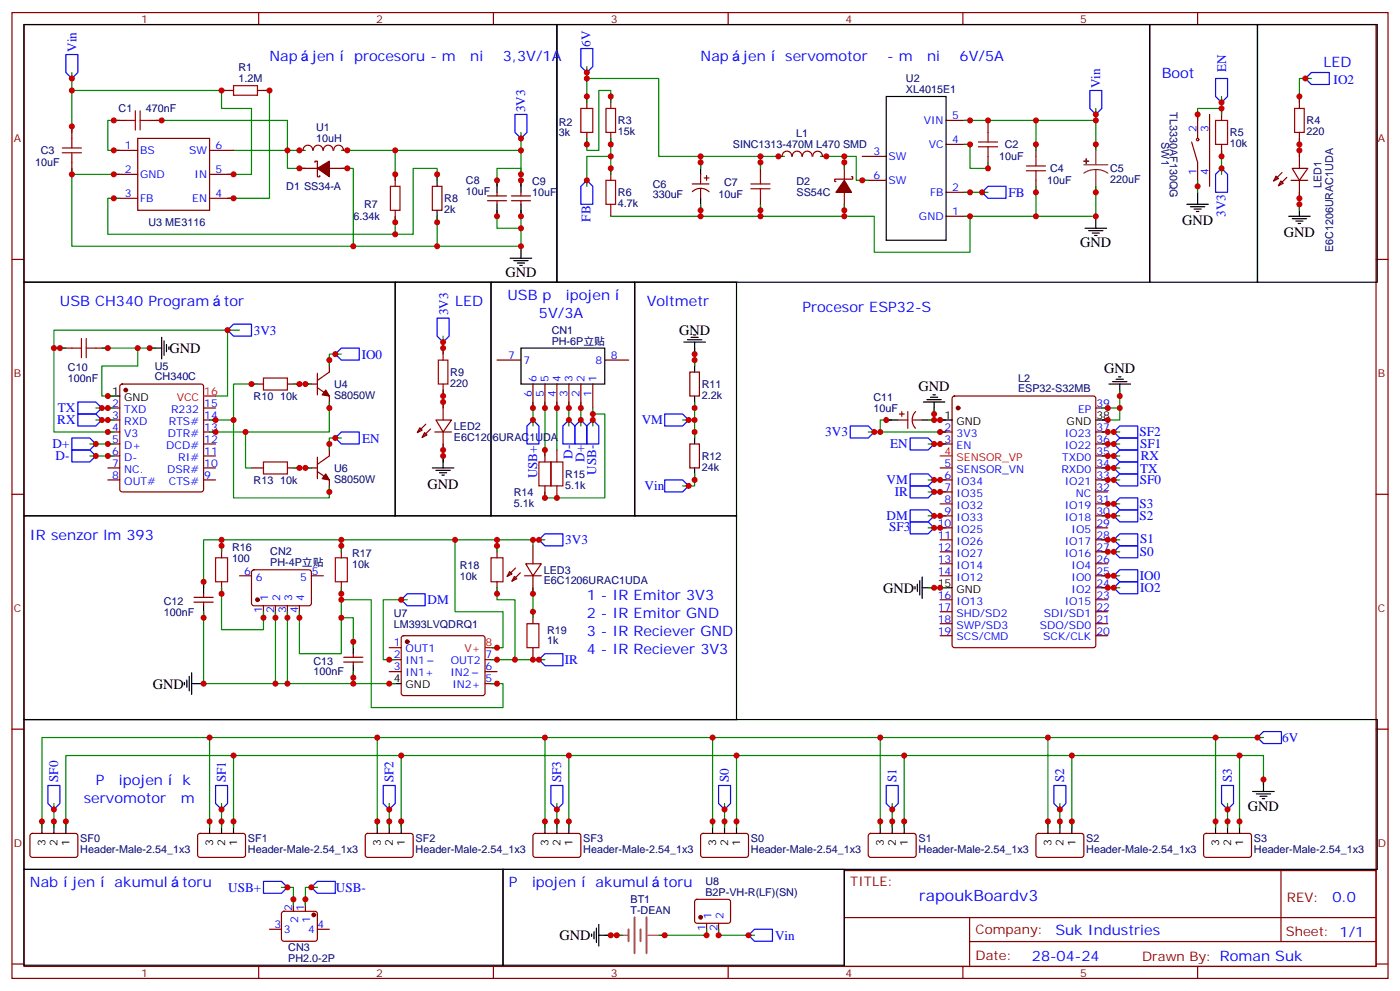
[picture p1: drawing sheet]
<svg xmlns="http://www.w3.org/2000/svg" width="412mm" height="292mm" viewBox="0 0 412 292" stroke-linecap="round" stroke-linejoin="round" font-family="sans-serif">
<defs><g id="words">
<text font-size="4.6" fill="#00f" x="270.8" y="265.3">rapoukBoardv3</text>
<g font-size="4.2" fill="#00f">
<text x="79.4" y="17.8">Nap</text>
<text x="92" y="17.8">jen</text>
<text x="104.3" y="17.8">procesoru - m</text>
<text x="138.5" y="17.8">ni</text>
<text x="148.1" y="17.8">3,3V/1A</text>
<text x="206.4" y="17.8">Nap</text>
<text x="219" y="17.8">jen</text>
<text x="231.3" y="17.8">servomotor</text>
<text x="261.3" y="17.8">- m</text>
<text x="273.1" y="17.8">ni</text>
<text x="282.7" y="17.8">6V/5A</text>
<text x="342.2" y="23.1">Boot</text>
<text x="389.8" y="19.6">LED</text>
<text x="149.5" y="88.3">USB p</text>
<text x="166.7" y="88.3">ipojen</text>
<text x="17.6" y="90.1">USB CH340 Program</text>
<text x="65.9" y="90.1">tor</text>
<text x="134.1" y="90.1">LED</text>
<text x="158.7" y="93.7">5V/3A</text>
<text x="190.5" y="90.1">Voltmetr</text>
<text x="236.4" y="91.9">Procesor ESP32-S</text>
<text x="8.8" y="158.9">IR senzor lm 393</text>
<text x="172.9" y="176.6">1 - IR Emitor 3V3</text>
<text x="172.9" y="181.9">2 - IR Emitor GND</text>
<text x="172.9" y="187.1">3 - IR Reciever GND</text>
<text x="172.9" y="192.4">4 - IR Reciever 3V3</text>
<text x="28.2" y="231.2">P</text>
<text x="35" y="231.2">ipojen</text>
<text x="53.7" y="231.2">k</text>
<text x="24.7" y="236.5">servomotor</text>
<text x="53.2" y="236.5">m</text>
<text x="8.8" y="261.2">Nab</text>
<text x="21.4" y="261.2">jen</text>
<text x="33.8" y="261.2">akumul</text>
<text x="53.7" y="261.2">toru</text>
<text x="149.9" y="261.2">P</text>
<text x="156.7" y="261.2">ipojen</text>
<text x="175.4" y="261.2">akumul</text>
<text x="195.3" y="261.2">toru</text>
<text x="392.5" y="265.6">0.0</text>
<text x="310.9" y="275.1">Suk Industries</text>
<text x="304" y="282.9">28-04-24</text>
</g>
<g font-size="4.2">
<text x="348.2" y="66.2">GND</text>
<text x="378.2" y="69.8">GND</text>
<text x="318.2" y="72.8">GND</text>
<text x="148.9" y="81.7">GND</text>
<text x="200" y="98.6">GND</text>
<text x="49.9" y="103.9">GND</text>
<text x="325.3" y="109.8">GND</text>
<text x="270.6" y="115.2">GND</text>
<text x="125.9" y="143.9">GND</text>
<text x="260.2" y="174.5">GND</text>
<text x="45" y="202.7">GND</text>
<text x="367.6" y="238.7">GND</text>
<text x="164.8" y="276.8">GND</text>
</g>
<g font-size="3.9" fill="#00f">
<text x="22.5" y="15.3" transform="rotate(-90 22.5 15.3)">Vin</text>
<text x="173.9" y="13.8" transform="rotate(-90 173.9 13.8)">6V</text>
<text x="361.2" y="21.2" transform="rotate(-90 361.2 21.2)">EN</text>
<text x="324" y="26" transform="rotate(-90 324 26)">Vin</text>
<text x="392.8" y="24.7">IO2</text>
<text x="154.7" y="33.1" transform="rotate(-90 154.7 33.1)">3V3</text>
<text x="297" y="57.9">FB</text>
<text x="174" y="65.3" transform="rotate(-90 174 65.3)">FB</text>
<text x="361" y="63.8" transform="rotate(-90 361 63.8)">3V3</text>
<text x="132" y="92.8" transform="rotate(-90 132 92.8)">3V3</text>
<text x="74.8" y="98.5">3V3</text>
<text x="106.5" y="105.6">IO0</text>
<text x="16.9" y="124.9">RX</text>
<text x="17.1" y="121.4">TX</text>
<text x="189" y="124.9">VM</text>
<text x="15.5" y="131.9">D+</text>
<text x="106.7" y="130.4">EN</text>
<text x="243.1" y="128.4">3V3</text>
<text x="262.2" y="132">EN</text>
<text x="335.6" y="128.4">SF2</text>
<text x="335.8" y="131.8">SF1</text>
<text x="16.4" y="135.4">D-</text>
<text x="168.7" y="135.1" transform="rotate(-90 168.7 135.1)">D-</text>
<text x="172.2" y="136" transform="rotate(-90 172.2 136)">D+</text>
<text x="336" y="135.5">RX</text>
<text x="158.2" y="140.9" transform="rotate(-90 158.2 140.9)">USB+</text>
<text x="175.6" y="139.8" transform="rotate(-90 175.6 139.8)">USB-</text>
<text x="261.2" y="142.5">VM</text>
<text x="335.8" y="142.5">SF0</text>
<text x="335.8" y="139.1">TX</text>
<text x="189.9" y="144.3">Vin</text>
<text x="263.6" y="146">IR</text>
<text x="335.6" y="149.6">S3</text>
<text x="261.2" y="153">DM</text>
<text x="335.6" y="153.2">S2</text>
<text x="166.5" y="160.2">3V3</text>
<text x="261.9" y="156.4">SF3</text>
<text x="335.8" y="160">S1</text>
<text x="335.8" y="163.7">S0</text>
<text x="335.8" y="170.7">IO0</text>
<text x="125.9" y="177.8">DM</text>
<text x="335.8" y="174.2">IO2</text>
<text x="166.4" y="195.6">IR</text>
<text x="377.7" y="218.4">6V</text>
<text x="17.2" y="230.2" transform="rotate(-90 17.2 230.2)">SF0</text>
<text x="66.6" y="230.4" transform="rotate(-90 66.6 230.4)">SF1</text>
<text x="116" y="230.4" transform="rotate(-90 116 230.4)">SF2</text>
<text x="165.3" y="230.4" transform="rotate(-90 165.3 230.4)">SF3</text>
<text x="214.7" y="230.4" transform="rotate(-90 214.7 230.4)">S0</text>
<text x="264.1" y="230.4" transform="rotate(-90 264.1 230.4)">S1</text>
<text x="313.5" y="230.4" transform="rotate(-90 313.5 230.4)">S2</text>
<text x="362.9" y="230.4" transform="rotate(-90 362.9 230.4)">S3</text>
<text x="67.2" y="262.5">USB+</text>
<text x="98.9" y="262.7">USB-</text>
<text x="228.3" y="276.7">Vin</text>
</g>
<g font-size="3.9" fill="#800">
<text x="250.5" y="260.9">TITLE:</text>
<text x="379.1" y="265.6">REV:</text>
<text x="287.4" y="275.1">Company:</text>
<text x="378.7" y="275.7">Sheet: 1/1</text>
<text x="287.4" y="282.8">Date:</text>
<text x="336.4" y="282.8">Drawn By: Roman Suk</text>
</g>
<g font-size="3.2" fill="#800">
<text x="41.6" y="6.7">1</text>
<text x="110.8" y="6.7">2</text>
<text x="179.9" y="6.7">3</text>
<text x="249.1" y="6.7">4</text>
<text x="318.2" y="6.7">5</text>
<text x="4.1" y="41.8">A</text>
<text x="405.9" y="41.8">A</text>
<text x="4.1" y="110.9">B</text>
<text x="405.9" y="110.9">B</text>
<text x="4.1" y="180.1">C</text>
<text x="405.9" y="180.1">C</text>
<text x="4.1" y="249.2">D</text>
<text x="405.9" y="249.2">D</text>
<text x="41.6" y="287.5">1</text>
<text x="110.8" y="287.5">2</text>
<text x="179.9" y="287.5">3</text>
<text x="249.1" y="287.5">4</text>
<text x="318.2" y="287.5">5</text>
</g>
<g font-size="3.2" fill="#000080">
<text x="70.2" y="21">R1</text>
<text x="70.2" y="24.2">1.2M</text>
<text x="266.9" y="27.3">XL4015E1</text>
<text x="266.9" y="24.2">U2</text>
<text x="34.9" y="33.1">C1</text>
<text x="43" y="33.1">470nF</text>
<text x="344.6" y="33" transform="rotate(90 344.6 33)">TL3330AF130QG</text>
<text x="93.1" y="41.7">10uH</text>
<text x="93.1" y="38.5">U1</text>
<text x="164.6" y="40.1">3k</text>
<text x="164.6" y="37">R2</text>
<text x="182" y="39.8">15k</text>
<text x="182" y="36.6">R3</text>
<text x="234.5" y="40.3">L1</text>
<text x="342.1" y="41.9" transform="rotate(90 342.1 41.9)">SW1</text>
<text x="362.3" y="40.1">R5</text>
<text x="384.9" y="39.8">220</text>
<text x="384.9" y="36.6">R4</text>
<text x="12" y="45.4">C3</text>
<text x="215.9" y="43.6">SINC1313-470M L470 SMD</text>
<text x="294.3" y="47.2">10uF</text>
<text x="296" y="43.6">C2</text>
<text x="362.3" y="43.3">10k</text>
<text x="10.4" y="48.9">10uF</text>
<text x="309.3" y="50.7">C4</text>
<text x="327" y="53.9">220uF</text>
<text x="327" y="50.7">C5</text>
<text x="84.3" y="56">D1 SS34-A</text>
<text x="130.9" y="59.5">R8</text>
<text x="137.2" y="57.4">10uF</text>
<text x="137.2" y="54.2">C8</text>
<text x="156.8" y="57.8">10uF</text>
<text x="156.8" y="54.6">C9</text>
<text x="182" y="57.7">R6</text>
<text x="192.3" y="58.4">330uF</text>
<text x="192.3" y="55.2">C6</text>
<text x="211.7" y="58.4">10uF</text>
<text x="213.3" y="54.9">C7</text>
<text x="234.6" y="57.8">SS54C</text>
<text x="234.6" y="54.6">D2</text>
<text x="308.5" y="54.2">10uF</text>
<text x="389.2" y="55.4" transform="rotate(-90 389.2 55.4)">LED1</text>
<text x="104.1" y="64.8">6.34k</text>
<text x="107.3" y="61.3">R7</text>
<text x="130.9" y="62.7">2k</text>
<text x="182" y="60.9">4.7k</text>
<text x="43.8" y="66.6">U3 ME3116</text>
<text x="392.8" y="74.3" transform="rotate(-90 392.8 74.3)">E6C1206URAC1UDA</text>
<text x="162.5" y="101.4">PH-6P立贴</text>
<text x="162.5" y="98.2">CN1</text>
<text x="20" y="112.5">100nF</text>
<text x="20" y="109.4">C10</text>
<text x="45.6" y="112">CH340C</text>
<text x="45.6" y="108.8">U5</text>
<text x="132.6" y="113.9">220</text>
<text x="132.6" y="110.7">R9</text>
<text x="299.9" y="112.5">L2</text>
<text x="74.7" y="117.7">R10</text>
<text x="82.5" y="117.8">10k</text>
<text x="98.4" y="117.4">S8050W</text>
<text x="98.4" y="114.2">U4</text>
<text x="206.7" y="117.4">2.2k</text>
<text x="206.7" y="114.2">R11</text>
<text x="257.3" y="118.1">C11</text>
<text x="299.9" y="115.4">ESP32-S32MB</text>
<text x="257.3" y="121.2">10uF</text>
<text x="133.7" y="129.7">E6C1206URAC1UDA</text>
<text x="133.7" y="126.6">LED2</text>
<text x="206.7" y="135.4">R12</text>
<text x="74.7" y="142.4">R13</text>
<text x="82.5" y="142.5">10k</text>
<text x="98.4" y="142.1">S8050W</text>
<text x="98.4" y="138.9">U6</text>
<text x="166.5" y="143.9">5.1k</text>
<text x="166.5" y="140.7">R15</text>
<text x="206.7" y="138.6">24k</text>
<text x="151.4" y="149.1">5.1k</text>
<text x="151.4" y="146">R14</text>
<text x="68.3" y="165.4">100</text>
<text x="68.3" y="162.2">R16</text>
<text x="79.6" y="166.7">PH-4P立贴</text>
<text x="79.6" y="163.5">CN2</text>
<text x="103.7" y="167.1">10k</text>
<text x="103.7" y="164">R17</text>
<text x="135.5" y="167.5">R18</text>
<text x="135.5" y="170.6">10k</text>
<text x="160.2" y="172.1">E6C1206URAC1UDA</text>
<text x="160.2" y="168.9">LED3</text>
<text x="48.2" y="178.1">C12</text>
<text x="48.2" y="181.2">100nF</text>
<text x="116" y="184.8">LM393LVQDRQ1</text>
<text x="116" y="181.6">U7</text>
<text x="161.1" y="189.7">1k</text>
<text x="161.1" y="186.5">R19</text>
<text x="92.3" y="195.7">C13</text>
<text x="92.3" y="198.8">100nF</text>
<text x="23.6" y="251">Header-Male-2.54_1x3</text>
<text x="23.6" y="247.8">SF0</text>
<text x="73" y="251">Header-Male-2.54_1x3</text>
<text x="73" y="247.8">SF1</text>
<text x="122.4" y="251">Header-Male-2.54_1x3</text>
<text x="122.4" y="247.8">SF2</text>
<text x="171.8" y="251">Header-Male-2.54_1x3</text>
<text x="171.8" y="247.8">SF3</text>
<text x="221.2" y="251">Header-Male-2.54_1x3</text>
<text x="221.2" y="247.8">S0</text>
<text x="270.6" y="251">Header-Male-2.54_1x3</text>
<text x="270.6" y="247.8">S1</text>
<text x="320" y="251">Header-Male-2.54_1x3</text>
<text x="320" y="247.8">S2</text>
<text x="369.4" y="251">Header-Male-2.54_1x3</text>
<text x="369.4" y="247.8">S3</text>
<text x="207.8" y="263.7">B2P-VH-R(LF)(SN)</text>
<text x="207.8" y="260.5">U8</text>
<text x="185.7" y="269">T-DEAN</text>
<text x="185.7" y="265.8">BT1</text>
<text x="84.9" y="280.1">CN3</text>
<text x="84.9" y="283.3">PH2.0-2P</text>
</g>
<g font-size="3.2" fill="#00f">
<text x="280.5" y="35.1">5</text>
<text x="272.1" y="36.5">VIN</text>
<text x="352.4" y="39" transform="rotate(-90 352.4 39)">2</text>
<text x="356" y="39" transform="rotate(-90 356 39)">3</text>
<text x="36.8" y="43.9">1</text>
<text x="41.3" y="45.3">BS</text>
<text x="55.7" y="45.3">SW</text>
<text x="63.5" y="43.9">6</text>
<text x="257.3" y="45.7">3</text>
<text x="261.8" y="47.1">SW</text>
<text x="273.6" y="43.6">VC</text>
<text x="280.5" y="42.2">4</text>
<text x="36.8" y="51">2</text>
<text x="41.3" y="52.4">GND</text>
<text x="57.3" y="52.4">IN</text>
<text x="63.5" y="51">5</text>
<text x="257.3" y="52.7">6</text>
<text x="352.4" y="51.6" transform="rotate(-90 352.4 51.6)">1</text>
<text x="356" y="51.6" transform="rotate(-90 356 51.6)">4</text>
<text x="36.8" y="58">3</text>
<text x="41.3" y="59.4">FB</text>
<text x="56.6" y="59.4">EN</text>
<text x="63.5" y="58">4</text>
<text x="261.8" y="54.2">SW</text>
<text x="274" y="57.7">FB</text>
<text x="280.5" y="56.3">2</text>
<text x="270.7" y="64.7">GND</text>
<text x="280.5" y="63.3">1</text>
<text x="149.7" y="105.7">7</text>
<text x="154.2" y="107.1">7</text>
<text x="175.4" y="107.1">8</text>
<text x="179.9" y="105.7">8</text>
<text x="158" y="112.4" transform="rotate(-90 158 112.4)">6</text>
<text x="161.6" y="112.4" transform="rotate(-90 161.6 112.4)">5</text>
<text x="165.1" y="112.4" transform="rotate(-90 165.1 112.4)">4</text>
<text x="168.6" y="112.4" transform="rotate(-90 168.6 112.4)">3</text>
<text x="172.2" y="112.4" transform="rotate(-90 172.2 112.4)">2</text>
<text x="175.7" y="112.4" transform="rotate(-90 175.7 112.4)">1</text>
<text x="33.1" y="119.8">2</text>
<text x="60.1" y="119.8">15</text>
<text x="156.6" y="116.8" transform="rotate(-90 156.6 116.8)">6</text>
<text x="160.2" y="116.8" transform="rotate(-90 160.2 116.8)">5</text>
<text x="163.7" y="116.8" transform="rotate(-90 163.7 116.8)">4</text>
<text x="167.2" y="116.8" transform="rotate(-90 167.2 116.8)">3</text>
<text x="170.7" y="116.8" transform="rotate(-90 170.7 116.8)">2</text>
<text x="174.3" y="116.8" transform="rotate(-90 174.3 116.8)">1</text>
<text x="323" y="119.8">39</text>
<text x="33.1" y="123.3">3</text>
<text x="36.6" y="121.5">TXD</text>
<text x="36.6" y="125.1">RXD</text>
<text x="49.7" y="125.1">RTS#</text>
<text x="50.4" y="121.5">R232</text>
<text x="60.1" y="123.3">14</text>
<text x="317.6" y="121.5">EP</text>
<text x="33.1" y="126.8">4</text>
<text x="33.1" y="130.4">5</text>
<text x="36.6" y="128.6">V3</text>
<text x="49.5" y="128.6">DTR#</text>
<text x="60.1" y="130.4">12</text>
<text x="60.1" y="126.8">13</text>
<text x="278.3" y="126.8">2</text>
<text x="278.3" y="130.4">3</text>
<text x="281.8" y="128.6">3V3</text>
<text x="313.6" y="128.6">IO23</text>
<text x="323" y="130.4">36</text>
<text x="323" y="126.8">37</text>
<text x="33.1" y="133.9">6</text>
<text x="33.1" y="137.4">7</text>
<text x="36.6" y="132.1">D+</text>
<text x="36.6" y="135.6">D-</text>
<text x="49" y="132.1">DCD#</text>
<text x="52.5" y="135.6">RI#</text>
<text x="60.1" y="137.4">10</text>
<text x="60.1" y="133.9">11</text>
<text x="278.3" y="137.4">5</text>
<text x="281.8" y="132.1">EN</text>
<text x="312.9" y="135.6">TXD0</text>
<text x="313.6" y="132.1">IO22</text>
<text x="323" y="137.4">34</text>
<text x="323" y="133.9">35</text>
<text x="33.1" y="140.9">8</text>
<text x="36.6" y="139.2">NC.</text>
<text x="36.6" y="142.7">OUT#</text>
<text x="49.3" y="139.2">DSR#</text>
<text x="49.7" y="142.7">CTS#</text>
<text x="60.1" y="140.9">9</text>
<text x="278.3" y="140.9">6</text>
<text x="281.8" y="139.2">SENSOR_VN</text>
<text x="281.8" y="142.7">IO34</text>
<text x="312.6" y="139.2">RXD0</text>
<text x="313.6" y="142.7">IO21</text>
<text x="323" y="140.9">33</text>
<text x="278.3" y="144.5">7</text>
<text x="278.3" y="148">8</text>
<text x="281.8" y="146.2">IO35</text>
<text x="281.8" y="149.8">IO32</text>
<text x="313.6" y="149.8">IO19</text>
<text x="316.9" y="146.2">NC</text>
<text x="323" y="148">31</text>
<text x="323" y="144.5">32</text>
<text x="276.2" y="155">10</text>
<text x="278.3" y="151.5">9</text>
<text x="281.8" y="153.3">IO33</text>
<text x="313.6" y="153.3">IO18</text>
<text x="323" y="155">29</text>
<text x="323" y="151.5">30</text>
<text x="276.2" y="158.6">11</text>
<text x="281.8" y="156.8">IO25</text>
<text x="281.8" y="160.3">IO26</text>
<text x="313.6" y="160.3">IO17</text>
<text x="315.6" y="156.8">IO5</text>
<text x="323" y="158.6">28</text>
<text x="276.2" y="162.1">12</text>
<text x="276.2" y="165.6">13</text>
<text x="281.8" y="163.9">IO27</text>
<text x="281.8" y="167.4">IO14</text>
<text x="313.6" y="163.9">IO16</text>
<text x="315.6" y="167.4">IO4</text>
<text x="323" y="165.6">26</text>
<text x="323" y="162.1">27</text>
<text x="71.9" y="169.2">6</text>
<text x="75.4" y="170.9">6</text>
<text x="88.4" y="170.9">5</text>
<text x="91.9" y="169.2">5</text>
<text x="276.2" y="169.2">14</text>
<text x="281.8" y="170.9">IO12</text>
<text x="315.6" y="170.9">IO0</text>
<text x="323" y="172.7">24</text>
<text x="323" y="169.2">25</text>
<text x="79" y="177" transform="rotate(-90 79 177)">1</text>
<text x="82.5" y="177" transform="rotate(-90 82.5 177)">2</text>
<text x="86.1" y="177" transform="rotate(-90 86.1 177)">3</text>
<text x="89.6" y="177" transform="rotate(-90 89.6 177)">4</text>
<text x="276.2" y="176.2">16</text>
<text x="276.2" y="179.7">17</text>
<text x="281.8" y="178">IO13</text>
<text x="313.6" y="178">IO15</text>
<text x="315.6" y="174.4">IO2</text>
<text x="323" y="179.7">22</text>
<text x="323" y="176.2">23</text>
<text x="77.3" y="180.5" transform="rotate(-90 77.3 180.5)">1</text>
<text x="80.8" y="180.5" transform="rotate(-90 80.8 180.5)">2</text>
<text x="84.3" y="180.5" transform="rotate(-90 84.3 180.5)">3</text>
<text x="87.8" y="180.5" transform="rotate(-90 87.8 180.5)">4</text>
<text x="276.2" y="183.3">18</text>
<text x="281.8" y="181.5">SHD/SD2</text>
<text x="281.8" y="185">SWP/SD3</text>
<text x="306.3" y="185">SDO/SD0</text>
<text x="307.5" y="181.5">SDI/SD1</text>
<text x="323" y="183.3">21</text>
<text x="116" y="190.3">1</text>
<text x="276.2" y="186.8">19</text>
<text x="281.8" y="188.6">SCS/CMD</text>
<text x="307.3" y="188.6">SCK/CLK</text>
<text x="323" y="186.8">20</text>
<text x="116" y="193.9">2</text>
<text x="116" y="197.4">3</text>
<text x="119.5" y="192.1">OUT1</text>
<text x="119.5" y="195.6">IN1</text>
<text x="132.8" y="195.6">OUT2</text>
<text x="143.1" y="197.4">6</text>
<text x="143.1" y="193.9">7</text>
<text x="119.5" y="199.1">IN1+</text>
<text x="132.7" y="199.1">IN2</text>
<text x="133.2" y="202.7">IN2+</text>
<text x="143.1" y="200.9">5</text>
<text x="86.1" y="268.1" transform="rotate(-90 86.1 268.1)">2</text>
<text x="89.6" y="268.1" transform="rotate(-90 89.6 268.1)">1</text>
<text x="80.9" y="273.2">3</text>
<text x="83.6" y="274.6">3</text>
<text x="87.8" y="271.6" transform="rotate(-90 87.8 271.6)">2</text>
<text x="90.8" y="274.6">4</text>
<text x="91.4" y="271.6" transform="rotate(-90 91.4 271.6)">1</text>
<text x="93.5" y="273.2">4</text>
<text x="207.8" y="274" transform="rotate(-90 207.8 274)">1</text>
<text x="209.5" y="270.5" transform="rotate(-90 209.5 270.5)">1</text>
<text x="211.3" y="274" transform="rotate(-90 211.3 274)">2</text>
<text x="213.1" y="270.5" transform="rotate(-90 213.1 270.5)">2</text>
</g>
<g font-size="3.2">
<text x="33.1" y="116.2">1</text>
<text x="36.6" y="118">GND</text>
<text x="278.3" y="123.3">1</text>
<text x="281.8" y="125.1">GND</text>
<text x="314.2" y="125.1">GND</text>
<text x="323" y="123.3">38</text>
<text x="276.2" y="172.7">15</text>
<text x="281.8" y="174.4">GND</text>
<text x="116" y="200.9">4</text>
<text x="119.5" y="202.7">GND</text>
<text x="13.4" y="249.1" transform="rotate(-90 13.4 249.1)">3</text>
<text x="16.9" y="249.1" transform="rotate(-90 16.9 249.1)">2</text>
<text x="20.5" y="249.1" transform="rotate(-90 20.5 249.1)">1</text>
<text x="62.8" y="249.1" transform="rotate(-90 62.8 249.1)">3</text>
<text x="66.3" y="249.1" transform="rotate(-90 66.3 249.1)">2</text>
<text x="69.8" y="249.1" transform="rotate(-90 69.8 249.1)">1</text>
<text x="112.2" y="249.1" transform="rotate(-90 112.2 249.1)">3</text>
<text x="115.7" y="249.1" transform="rotate(-90 115.7 249.1)">2</text>
<text x="119.2" y="249.1" transform="rotate(-90 119.2 249.1)">1</text>
<text x="161.6" y="249.1" transform="rotate(-90 161.6 249.1)">3</text>
<text x="165.1" y="249.1" transform="rotate(-90 165.1 249.1)">2</text>
<text x="168.6" y="249.1" transform="rotate(-90 168.6 249.1)">1</text>
<text x="211" y="249.1" transform="rotate(-90 211 249.1)">3</text>
<text x="214.5" y="249.1" transform="rotate(-90 214.5 249.1)">2</text>
<text x="218" y="249.1" transform="rotate(-90 218 249.1)">1</text>
<text x="260.3" y="249.1" transform="rotate(-90 260.3 249.1)">3</text>
<text x="263.9" y="249.1" transform="rotate(-90 263.9 249.1)">2</text>
<text x="267.4" y="249.1" transform="rotate(-90 267.4 249.1)">1</text>
<text x="309.7" y="249.1" transform="rotate(-90 309.7 249.1)">3</text>
<text x="313.3" y="249.1" transform="rotate(-90 313.3 249.1)">2</text>
<text x="316.8" y="249.1" transform="rotate(-90 316.8 249.1)">1</text>
<text x="359.1" y="249.1" transform="rotate(-90 359.1 249.1)">3</text>
<text x="362.7" y="249.1" transform="rotate(-90 362.7 249.1)">2</text>
<text x="366.2" y="249.1" transform="rotate(-90 366.2 249.1)">1</text>
</g>
<g font-size="3.2" fill="#f00">
<text x="52.1" y="118">VCC</text>
<text x="60.1" y="116.2">16</text>
<text x="278.3" y="133.9">4</text>
<text x="281.8" y="135.6">SENSOR_VP</text>
<text x="143.1" y="190.3">8</text>
<text x="136.8" y="192.1">V+</text>
</g>
</g></defs>
<g fill="none" stroke="#870000" stroke-width=".35">
<path d="M3.5 3.7h405.4v284.3h-405.4zM7.1 7.2h398.2v277.3h-398.2zM76.2 3.7v3.5M145.3 3.7v3.5M214.5 3.7v3.5M283.6 3.7v3.5M352.8 3.7v3.5M21.2 37.2v3.5M33.5 35.5h3.5M44.1 35.5h3.5M65.3 26.6h3.5M75.8 26.6h3.6"/>
<path d="M172.9 28.4v3.5M172.9 39v3.5M179.9 28.4v3.5M179.9 39v3.5M278.7 35.5h7.1M291 35.5v3.5M352.8 33.7v7M356.3 33.7v21.2M359.8 31.9v3.6M382.8 28.4v3.5M382.8 39v3.5M21.2 47.8v3.5"/>
<path d="M33.5 44.3h7.1M33.5 51.3h7.1M33.5 58.4h7.1M40.6 40.7h21.1v21.2h-21.1zM61.7 44.3h7.1M61.7 51.3h7.1M61.7 58.4h7.1M88.2 44.3h1.1M88.2 49.6h5.3M89.3 44.2a1.41 1.41 0 0 1 1.4-1.5 1.41 1.41 0 0 1 1.4 1.6M92.3 44.2a1.41 1.41 0 0 1 1.4-1.5 1.41 1.41 0 0 1 1.4 1.5M92.8 47.8v-.4h.7v4.6h.7v-.3"/>
<path d="M95.3 44.2a1.41 1.41 0 0 1 1.4-1.5 1.41 1.41 0 0 1 1.4 1.5M97 49.6h5.3M98.3 44.2a1.41 1.41 0 0 1 1.4-1.5 1.41 1.41 0 0 1 1.4 1.6M101.2 44.3h1.1M116.4 51.3v3.6M127.4 54.9h2.8v7h-2.8zM143.6 59.1h5.6M143.6 57.7h5.6M146.4 56.6v1.1M146.4 59.1v1M150.6 59.1h5.7M150.6 57.7h5.7"/>
<path d="M153.5 56.6v1.1M153.5 59.1v1M179.9 49.6v3.5M203.9 54.2h4.9M203.9 56.4a3.5 3.5 0 0 1 5 .1M206.4 51.3v2.9M206.4 55.6v2.8M207.4 52.4h1.4M208.1 51.7v1.4M224 47.8v3.5M224 58.4v3.5M229.3 46h1.1"/>
<path d="M230.4 46a1.41 1.41 0 0 1 1.4-1.5 1.41 1.41 0 0 1 1.4 1.5M233.4 46a1.41 1.41 0 0 1 1.4-1.5 1.41 1.41 0 0 1 1.4 1.5M236.4 46a1.41 1.41 0 0 1 1.4-1.5 1.41 1.41 0 0 1 1.4 1.5M239.4 46a1.41 1.41 0 0 1 1.4-1.5 1.41 1.41 0 0 1 1.4 1.5M242.4 46h1M248.7 47.8v5.3M248.7 56.6v5.3M250.8 52h.4v.7h-5.3v.7h.3M254 46h7.1M254 53.1h7.1M278.7 56.6h7.1M278.7 42.5h7.1"/>
<path d="M291 46v3.6M305.2 42.5v3.5M305.2 53.1v3.5M351 41.8l1.8 6v7.1M359.8 42.5v3.5M375.9 51.9l.7 .7-1.4 .7zM377.3 53.3l.7 .7-1.4 .7zM377.6 50.8l-2.4 2.5M379.1 52.2l-2.5 2.5M380.3 53.1h4.9M380.6 49.6h4.6l-2.4 3.5zM382.8 44.3v5.3"/>
<path d="M382.8 53.1v5.3M3.5 76.4h3.6M116.4 61.9v3.5M179.9 60.1v3.6M278.7 63.7h7.1M405.3 76.4h3.6M17.6 102.5h3.6M28.2 102.5h3.5M35.5 113.3l.5-.2h23.3l.5 .2 .2 .5v30.3l-.3 .5-.4 .2h-23.3l-.5-.2-.2-.5v-30.3zM74.1 113.1h3.5M84.7 113.1h3.5M90 113.1h3.5"/>
<path d="M93.5 109.9v6.3M93.5 114.1l3.5 2.5v3.5M97 106v3.5l-3.5 2.5M130.5 102.5v3.5M130.5 113.1v3.5M130.5 118.4v5.2M146.4 106h7.1M157 113.1v7M160.5 113.1v7M164 113.1v7M167.6 113.1v7M171.1 113.1v7"/>
<path d="M174.6 113.1v7M178.2 106h7M203.2 109.5h2.8v7.1h-2.8zM280.7 116.8l.5-.2h40.9l.6 .4 .1 73-.5 .6-41.1 .1-.7-.5v-72.9zM31.7 120.1h3.6M31.7 123.6h3.6M31.7 127.2h3.6M31.7 130.7h3.6M31.7 134.2h3.6M31.7 137.8h3.6M60 120.1h3.5M60 123.6h3.5"/>
<path d="M60 127.2h3.5M60 130.7h3.5M60 134.2h3.5M60 137.8h3.5M74.1 137.8h3.5M84.7 137.8h3.5M90 137.8h3.5M93.5 134.6v6.3M93.5 138.8l3.5 2.5v3.5M97 130.7v3.5l-3.5 2.5M123.6 125.9l.8 .7-1.5 .8zM125.1 127.4l.7 .7-1.4 .7z"/>
<path d="M125.4 124.9l-2.5 2.5M126.8 126.3l-2.4 2.5M128.1 127.2h4.9M128.4 123.6h4.6l-2.5 3.6zM130.5 127.2v5.3M160.5 132.5v3.5M164 132.5v3.5M203.2 130.7h2.8v7.1h-2.8zM264.6 123.6h2.8M264.9 121.9h1.4M265.6 121.2v1.4M267.4 121.2v4.9"/>
<path d="M268.8 123.6h2.8M269.7 121.2a3.5 3.5 0 0 0 0 4.9M276.9 127.2h3.6M276.9 130.7h3.6M276.9 137.8h3.6M322.8 120.1h3.5M322.8 127.2h3.5M322.8 130.7h3.5M322.8 134.2h3.5M322.8 137.8h3.5M3.5 145.5h3.6M31.7 141.3h3.6"/>
<path d="M60 141.3h3.5M160.5 143.1v3.5M164 143.1v3.5M276.9 141.3h3.6M276.9 144.8h3.6M276.9 148.3h3.6M276.9 151.9h3.6M276.9 155.4h3.6M276.9 158.9h3.6M322.8 141.3h3.5M322.8 144.8h3.5M322.8 148.3h3.5"/>
<path d="M322.8 151.9h3.5M322.8 155.4h3.5M322.8 158.9h3.5M405.3 145.5h3.6M57.1 177.3h5.7M57.1 175.9h5.7M60 174.8v1.1M60 177.3v1M65.3 160.7v3.5M65.3 171.3v3.5M70.6 169.5h3.5M74.3 168l.5-.3 16.5 .1 .4 .7v9.4l-.7 .4h-16.5l-.4-.7v-9.1z"/>
<path d="M77.6 178.3v3.6M81.1 178.3v3.6M84.7 178.3v3.6M88.2 178.3v3.6M91.7 169.5h3.5M100.5 160.7v3.5M100.5 171.3v3.5M146.4 160.7v3.5M146.4 171.3v3.5M150.1 168.3l.7 .7-1.4 .7zM151.5 169.7l.7 .7-1.4 .7zM151.9 167.2l-2.5 2.5"/>
<path d="M153.3 168.6l-2.5 2.5M154.5 169.5h5M154.9 166h4.6l-2.5 3.5zM157 160.7v5.3M157 169.5v5.3M276.9 169.5h3.6M276.9 162.5h3.6M276.9 166h3.6M276.9 176.6h3.6M322.8 169.5h3.5M322.8 162.5h3.5M322.8 166h3.5"/>
<path d="M322.8 176.6h3.5M322.8 173h3.5M101.2 194.9h5.7M101.2 193.5h5.7M104.1 192.4v1.1M104.1 194.9v1.1M114.7 190.7h3.5M114.7 194.2h3.5M114.7 197.7h3.5M118.4 187.4l.5-.3h23.3l.5 .3 .2 .5-.1 16.5-.6 .4-23.6-.1-.4-.6v-16.2zM142.9 194.2h3.5M142.9 197.7h3.5"/>
<path d="M157 180.1v3.5M157 190.7v3.5M276.9 180.1h3.6M276.9 183.6h3.6M276.9 187.1h3.6M322.8 180.1h3.5M322.8 183.6h3.5M322.8 187.1h3.5M3.5 214.7h3.6M142.9 201.3h3.5M405.3 214.7h3.6M9.1 245.6l.4-.2h13l.4 .7v5.9l-.7 .4-12.9-.1-.5-.6v-5.6z"/>
<path d="M58.4 245.6l.5-.2h13l.4 .7v5.9l-.7 .4-13-.1-.4-.6v-5.6zM107.8 245.6l.5-.2h13l.4 .7-.1 5.9-.6 .4-13-.1-.4-.6v-5.6zM157.2 245.6l.5-.2h13l.4 .7-.1 5.9-.6 .4-13-.1-.4-.6v-5.6zM206.6 245.6l.5-.2h13l.4 .7-.1 5.9-.6 .4-13-.1-.4-.6v-5.6zM248.7 256.3h156.6v28.2h-156.6zM256 245.6l.5-.2h12.9l.5 .7-.1 5.9-.6 .4-13-.1-.4-.6v-5.6zM305.4 245.6l.5-.2h12.9l.5 .7-.1 5.9-.6 .4-13-.1-.4-.6v-5.6zM354.8 245.6l.4-.2h13l.5 .7-.1 5.9-.7 .4-12.9-.1-.5-.6v-5.6zM377.3 256.3v20.9M79.4 273.6h3.5M83.1 268.5l.5-.2h9.2l.5 .2 .2 .5v7.4l-.2 .5-.5 .2h-9.2l-.5-.2-.2-.5v-7.4zM86.4 264.8v3.5"/>
<path d="M90 264.8v3.5M93.5 273.6h3.5M204.8 265l.5-.2h9.5l.4 .7-.1 5.9-.6 .4-9.5-.1-.4-.6v-5.6zM208.1 271.8v3.5M211.7 271.8v3.5M248.7 270.1h156.5M285.6 277.2h119.6M285.6 270.1v14.2M3.5 283.8h3.6M76.2 284.5v3.5M145.3 284.5v3.5M214.5 284.5v3.5"/>
<path d="M283.6 284.5v3.5M352.8 284.5v3.5M405.3 283.8h3.6"/>
<circle cx="352.8" cy="41.1" r=".35"/>
</g>
<g fill="none" stroke="#000" stroke-width=".35">
<path d="M7.1 7.2h156.9v75.9h-156.9zM164 7.2h174.7v75.9h-174.7zM338.7 7.2h31.7v75.9h-31.7zM370.4 7.2h35.3v75.9h-35.3zM261.1 28.4h17.6v42.3h-17.6zM128.8 51.3v3.6M146.4 53.1v3.5M153.5 53.1v3.5M206.4 47.8v3.5M206.4 58.4v3.5M352.8 56.6v3.5M128.8 61.9v3.5"/>
<path d="M146.4 60.1v3.6M150.3 76h6.3M151.3 76.7h4.3M152.4 77.4h2.1M153.1 78.1h.7M153.5 60.1v3.6M153.5 72.5v3.5M319.6 67.2h6.4M320.7 67.9h4.2M321.7 68.6h2.1M322.4 69.3h.7M322.8 63.7v3.5"/>
<path d="M349.6 60.1h6.4M350.7 60.9h4.2M351.7 61.6h2.1M352.4 62.3h.7M379.6 63.7h6.3M380.6 64.4h4.3M381.7 65.1h2.1M382.4 65.8h.7M382.8 60.1v3.6M7.1 83.1h109.3v68.8h-109.3zM47.6 99.3v6.4M116.4 83.1h28.2v68.8h-28.2z"/>
<path d="M144.6 83.1h42.4v68.8h-42.4zM187 83.1h30v68.8h-30zM203.6 99.3h2.1M204.3 98.6h.7M31.7 116.6h3.6M44.1 102.5h3.5M48.3 100.4v4.2M49 101.4v2.1M49.7 102.1v.7M153.5 102.5h24.7v10.6h-24.7zM201.4 100.7h6.4M202.5 100h4.2"/>
<path d="M204.6 100.7v3.5M204.6 106v3.5M204.6 116.6v3.5M272 118.4h6.3M273 117.7h4.3M274.1 116.9h2.1M274.8 116.2h.7M275.2 118.4v3.5M326.7 113.1h6.3M327.7 112.4h4.3M328.8 111.7h2.1M329.5 110.9h.7"/>
<path d="M329.8 113.1v3.5M127.4 137.8h6.3M128.4 138.5h4.2M129.5 139.2h2.1M130.2 139.9h.7M130.5 134.2v3.6M204.6 127.2v3.5M204.6 137.8v3.5M261.1 123.6h3.5M271.6 123.6h3.6M276.9 123.6h3.6M322.8 123.6h3.5"/>
<path d="M7.1 151.9h209.9v59.9h-209.9zM60 171.3v3.5M60 178.3v3.6M269.5 172.7v.7M270.2 172v2.1M270.9 170.9v4.3M271.6 173h3.6M271.6 169.9v6.3M276.9 173h3.6M55.7 199.1v4.3M56.4 198.1v6.3M104.1 188.9v3.5"/>
<path d="M104.1 196v3.5M7.1 211.8h398.6v44.1h-398.6zM54.3 200.9v.7M55 200.2v2.1M56.4 201.3h3.6M114.7 201.3h3.5M369 233h6.4M370.1 233.7h4.2M371.1 234.4h2.1M371.8 235.1h.7M372.2 229.5v3.5M7.1 255.9h141.1v28.3h-141.1z"/>
<path d="M12.3 241.8v3.6M15.9 241.8v3.6M19.4 241.8v3.6M61.7 241.8v3.6M65.3 241.8v3.6M68.8 241.8v3.6M111.1 241.8v3.6M114.7 241.8v3.6M118.2 241.8v3.6M148.2 255.9h100.5v28.3h-100.5zM160.5 241.8v3.6M164 241.8v3.6"/>
<path d="M167.6 241.8v3.6M209.9 241.8v3.6M213.4 241.8v3.6M217 241.8v3.6M259.3 241.8v3.6M262.8 241.8v3.6M266.3 241.8v3.6M308.7 241.8v3.6M312.2 241.8v3.6M315.7 241.8v3.6M358.1 241.8v3.6M361.6 241.8v3.6"/>
<path d="M365.1 241.8v3.6M174.3 275v.7M175 274.3v2.1M175.7 273.2v4.3M176.4 275.3h3.5M176.4 272.2v6.3"/>
</g>
<path d="M319.3 48.5h7M322.8 49.9l1.8 .3 1.7 .8M322.8 49.9l-1.9 .3-1.6 .8M322.8 42.5v6M322.8 49.9v6.7" fill="none" stroke="#8c2424" stroke-width=".35"/>
<g fill="#8c2424" stroke="#8c2424" stroke-width=".35">
<path d="M319.3 47.4l1.4 .1z"/>
<path d="M320 46.7v1.5z"/>
</g>
<g fill="none" stroke="#008700" stroke-width=".35">
<path d="M172.9 19.6v3.5M21.2 39v-12.4h44.1v5.3h8.8v19.4h-7.1M21.2 21.3v5.3M35.3 35.5h-3.6v8.8h3.6M45.9 35.5h38.8v8.8h5.3M77.6 26.6h1.8v31.8h-12.4M153.5 39v5.3M172.9 30.2v-7.1h21.1v22.9h37.1M179.9 30.2v-3.6h-3.5v17.7h-3.5v-3.6M284 35.5h38.8v8.8M305.2 35.5v8.8M322.8 31.9v3.6"/>
<path d="M359.8 31.9h-7v3.6M359.8 28.4v5.3M386.3 23.1h-3.5v7.1M21.2 51.3v21.2h132.3v-5.3h-7.1v-5.3M21.2 49.6v1.7h14.1M35.3 58.4h-3.6v10.6h84.7v-5.3M68.8 44.3h15.9v5.3h5.3M100.5 44.3h53v10.6M100.5 49.6h3.6v22.9M116.4 44.3v8.8M128.8 53.1v-3.5h-7.1v19.4h-5.3M153.5 51.3v-1.7h-7.1v5.3"/>
<path d="M179.9 46h-7v8.9M179.9 40.7v10.6M206.4 46v3.6M224 46v3.6M241.7 46h7v3.6M248.7 46h3.5v7.1h3.6M284 42.5h1.8v7.1h5.2v-1.8M284 56.6h7M305.2 54.9v8.8M322.8 54.9v8.8h-38.8M352.8 53.1v3.5M359.8 44.3v7"/>
<path d="M382.8 40.7v5.3M382.8 56.6v5.3M128.8 63.7v8.8M153.5 61.9v5.3M206.4 60.1v3.6M224 60.1v3.6M248.7 60.1v3.6h-68.8M248.7 63.7h8.8v10.6h28.3v-10.6M67 97.2v19.4h-3.5M70.6 97.2h-54.7v30h17.6M130.5 99v5.2M15.9 102.5h3.5"/>
<path d="M30 102.5h10.6M45.9 102.5h-5.3v5.3h-10.6v8.8h3.5M75.8 113.1h-7v10.5h-7.1M86.4 113.1h5.3M97 118.4v8.8h-35.3M100.5 104.2h-3.5v3.6M130.5 114.8v5.3M157 118.4v7M160.5 118.4v15.8M164 118.4v14.1M167.6 118.4v7M171.1 118.4v7"/>
<path d="M204.6 102.5v5.3M204.6 118.4v10.5M329.8 114.8v8.8h-5.2M26.5 130.7h7M26.5 134.2h7M28.2 120.1h5.3M28.2 123.6h5.3M68.8 123.6v23h28.2v-3.5M72.3 127.2v10.6h1.8M86.4 137.8h5.3M100.5 128.9h-3.5v3.6M130.5 130.7v5.3"/>
<path d="M174.6 121.9h3.6v24.7h-17.7v-1.8M174.6 120.1v5.3M201.1 123.6h3.5M204.6 139.5v3.6h-3.5M255.8 127.2h3.5M262.8 123.6h-3.5v3.6h19.4M273.4 130.7h5.3M273.4 123.6h5.3M275.2 120.1v3.5M324.6 130.7h5.2M324.6 134.2h5.2M324.6 137.8h5.2"/>
<path d="M324.6 127.2h5.2M324.6 120.1h5.2M65.3 158.9v3.6M100.5 158.9v3.6M134.1 158.9v21.2h14.1v10.6h-3.6M146.4 158.9v3.6M157 158.9h3.5M273.4 141.3h5.3M273.4 151.9h5.3M273.4 155.4h5.3M273.4 144.8h5.3M324.6 141.3h5.2"/>
<path d="M324.6 148.3h5.2M324.6 151.9h5.2M324.6 158.9h5.2M65.3 173v12.4h12.3v-5.3M100.5 176.6h8.9v31.7h38.8v-7h-3.6M100.5 173v19.4h-12.3v-12.3M119.9 176.6h-7v17.6h3.5M146.4 173v3.6h5.3v17.6M157 160.7v-1.8h-97v14.1M157 173v8.9M273.4 173h5.3M324.6 169.5h5.2"/>
<path d="M324.6 162.5h5.2M324.6 173h5.2M60 180.1v21.2h56.4M81.1 180.1v21.2M84.7 180.1v21.2M100.5 181.9h3.6v8.8M104.1 197.7v3.6M144.6 194.2h15.9M61.7 217.1h49.4v26.5M111.1 217.1h49.4v26.5M160.5 217.1h49.4v26.5M209.9 217.1h49.4v26.5"/>
<path d="M259.3 217.1h49.4v26.5M308.7 217.1h49.4v26.5M358.1 217.1h14.1M15.9 236.5v7.1M65.3 236.5v7.1M68.8 222.4h49.4v21.2M114.7 236.5v7.1M118.2 222.4h49.4v21.2M164 236.5v7.1M167.6 222.4h49.4v21.2M213.4 236.5v7.1M217 222.4h49.3v21.2"/>
<path d="M262.8 236.5v7.1M266.3 222.4h49.4v21.2M312.2 236.5v7.1M315.7 222.4h49.4v21.2M361.6 236.5v7.1M365.1 222.4h7.1v8.8M12.3 243.6v-26.5h49.4v26.5M19.4 243.6v-21.2h49.4v21.2M82.9 261.2h3.5v5.3M93.5 261.2h-3.5v5.3M178.2 275.3h5.2M208.1 273.6v1.7h-14.1"/>
<path d="M211.7 273.6v1.7h10.5"/>
</g>
<g fill="none" stroke="#a10000" stroke-width=".35">
<path d="M37 35.5h2.9M39.9 32.6v5.7M41.3 32.6v5.7M41.3 35.5h2.8M68.8 25.2h7v2.8h-7zM171.1 31.9h3.5v7.1h-3.5zM178.5 31.9h2.8v7.1h-2.8zM291 39v2.8M358.1 35.5h3.5v7h-3.5zM381.4 31.9h2.8v7.1h-2.8zM18.3 43.6h5.7M18.3 45h5.7"/>
<path d="M21.2 40.7v2.9M21.2 45v2.8M115 54.9h2.8v7h-2.8zM178.5 53.1h2.8v7h-2.8zM221.2 54.2h5.6M221.2 55.6h5.6M224 51.3v2.9M224 55.6v2.8M288.2 41.8h5.7M288.2 43.2h5.7M291 43.2v2.8M302.3 48.9h5.7"/>
<path d="M302.3 50.3h5.7M305.2 46v2.9M305.2 50.3v2.8M24 99.7v5.6M25.4 99.7v5.6M21.2 102.5h2.8M25.4 102.5h2.8M77.6 111.3h7.1v3.5h-7.1zM129.1 106h2.8v7.1h-2.8zM77.6 136h7.1v3.5h-7.1zM158.7 136h3.6v7.1h-3.6zM162.3 136h3.5v7.1h-3.5z"/>
<path d="M63.5 164.2h3.5v7.1h-3.5zM98.8 164.2h3.5v7.1h-3.5zM144.6 164.2h3.6v7.1h-3.6zM155.2 183.6h3.5v7.1h-3.5z"/>
</g>
<g fill="#870000" stroke="#870000" stroke-width=".35">
<path d="M93.5 49.6l3.5-2.2v4.6z"/>
<path d="M248.7 53.1l2.1 3.5h-4.6z"/>
<path d="M96 139.5l1 1.8-2.1-.4z"/>
<path d="M96 114.8l1 1.8-2.1-.4z"/>
<circle cx="37" cy="114.8" r=".53"/>
<circle cx="75.8" cy="176.6" r=".53"/>
<circle cx="92.4" cy="269.3" r=".53"/>
<circle cx="282.2" cy="120.1" r=".53"/>
<circle cx="119.9" cy="188.9" r=".53"/>
<circle cx="206.4" cy="270.1" r=".53"/>
</g>
<g fill="none" stroke="#00f" stroke-width=".35">
<path d="M19.4 16.1h3.5v5.2l-1.7 1.8-1.8-1.8zM171.1 14.3h3.5v5.3l-1.7 1.7-1.8-1.7zM151.7 33.7h3.5v5.3l-1.7 1.7-1.8-1.7zM321 26.6h3.6v5.3l-1.8 1.8-1.8-1.8zM358.1 23.1h3.5v5.3l-1.8 1.8-1.7-1.8zM384.5 23.1l1.8-1.8h5.3v3.6h-5.3zM172.9 53.1l1.7 1.8v5.2h-3.5v-5.2zM289.3 56.6l1.7-1.7h5.3v3.5h-5.3zM359.8 49.6l1.8 1.7v5.3h-3.5v-5.3zM67 97.2l1.8-1.8h5.3v3.6h-5.3zM128.8 93.7h3.5v5.3l-1.8 1.7-1.7-1.7zM22.9 118.4h5.3l1.8 1.7-1.8 1.8h-5.3z"/>
<path d="M98.8 104.2l1.7-1.7h5.3v3.5h-5.3zM21.2 128.9h5.3l1.7 1.8-1.7 1.8h-5.3zM21.2 132.5h5.3l1.7 1.7-1.7 1.8h-5.3zM22.9 121.9h5.3l1.8 1.7-1.8 1.8h-5.3zM98.8 128.9l1.7-1.7h5.3v3.5h-5.3zM157 123.6l1.7 1.8v5.3h-3.5v-5.3zM167.6 123.6l1.7 1.8v5.3h-3.5v-5.3zM171.1 123.6l1.8 1.8v5.3h-3.6v-5.3zM174.6 123.6l1.8 1.8v5.3h-3.5v-5.3zM195.8 121.9h5.3l1.7 1.7-1.7 1.8h-5.3zM250.5 125.4h5.3l1.7 1.8-1.7 1.7h-5.3zM268.1 128.9h5.3l1.8 1.8-1.8 1.8h-5.3z"/>
<path d="M268.1 139.5h5.3l1.8 1.8-1.8 1.8h-5.3zM328.1 134.2l1.7-1.7h5.3v3.5h-5.3zM328.1 127.2l1.7-1.8h5.3v3.5h-5.3zM329.8 136h5.3v3.5h-5.3l-1.7-1.7zM329.8 128.9h5.3v3.6h-5.3l-1.7-1.8zM158.7 158.9l1.8-1.7h5.3v3.5h-5.3zM195.8 141.3h5.3l1.7 1.8-1.7 1.7h-5.3zM268.1 153.6h5.3l1.8 1.8-1.8 1.8h-5.3zM268.1 143.1h5.3l1.8 1.7-1.8 1.8h-5.3zM268.1 150.1h5.3l1.8 1.8-1.8 1.7h-5.3zM328.1 158.9l1.7-1.7h5.3v3.5h-5.3zM328.1 151.9l1.7-1.8h5.3v3.5h-5.3z"/>
<path d="M328.1 141.3l1.7-1.8h5.3v3.6h-5.3zM329.8 146.6h5.3v3.5h-5.3l-1.7-1.8zM118.2 176.6l1.7-1.8h5.3v3.5h-5.3zM328.1 173l1.7-1.7h5.3v3.5h-5.3zM329.8 167.7h5.3v3.6h-5.3l-1.7-1.8zM329.8 160.7h5.3v3.5h-5.3l-1.7-1.7zM158.7 194.2l1.8-1.8h5.3v3.6h-5.3zM370.4 217.1l1.8-1.7h5.3v3.5h-5.3zM14.1 231.2h3.5v5.3l-1.7 1.8-1.8-1.8zM63.5 231.2h3.5v5.3l-1.7 1.8-1.8-1.8zM112.9 231.2h3.5v5.3l-1.7 1.8-1.8-1.8zM162.3 231.2h3.5v5.3l-1.8 1.8-1.7-1.8z"/>
<path d="M211.7 231.2h3.5v5.3l-1.8 1.8-1.7-1.8zM261.1 231.2h3.5v5.3l-1.8 1.8-1.7-1.8zM310.4 231.2h3.6v5.3l-1.8 1.8-1.8-1.8zM359.8 231.2h3.6v5.3l-1.8 1.8-1.8-1.8zM77.6 259.5h5.3l1.8 1.7-1.8 1.8h-5.3zM91.7 261.2l1.8-1.7h5.3v3.5h-5.3zM220.5 275.3l1.7-1.7h5.3v3.5h-5.3z"/>
</g>
<path d="M60 116.6h3.5M276.9 134.2h3.6M142.9 190.7h3.5" fill="none" stroke="#f00" stroke-width=".35"/>
<path d="M185.2 273.6v3.5M186.9 270.1v10.5M188.7 273.6v3.5M190.4 270.1v10.5" fill="none" stroke="#a64a4a" stroke-width=".56"/>
<path d="M181.7 275.3h3.5M190.8 275.3h1.4M192.3 275.3h3.5" fill="none" stroke="#a64a4a" stroke-width=".35"/>
<g fill="#c00">
<circle cx="153.5" cy="63.7" r=".88"/>
<circle cx="153.5" cy="67.2" r=".88"/>
<circle cx="153.5" cy="72.5" r=".88"/>
<circle cx="104.1" cy="72.5" r=".88"/>
<circle cx="128.8" cy="72.5" r=".88"/>
<circle cx="153.5" cy="40.7" r=".88"/>
<circle cx="21.2" cy="23.1" r=".88"/>
<circle cx="21.2" cy="26.6" r=".88"/>
<circle cx="21.2" cy="37.2" r=".88"/>
<circle cx="146.4" cy="63.7" r=".88"/>
<circle cx="153.5" cy="53.1" r=".88"/>
<circle cx="146.4" cy="53.1" r=".88"/>
<circle cx="153.5" cy="44.3" r=".88"/>
<circle cx="153.5" cy="51.3" r=".88"/>
<circle cx="128.8" cy="65.4" r=".88"/>
<circle cx="128.8" cy="51.3" r=".88"/>
<circle cx="116.4" cy="69" r=".88"/>
<circle cx="116.4" cy="44.3" r=".88"/>
<circle cx="102.3" cy="49.6" r=".88"/>
<circle cx="88.2" cy="49.6" r=".88"/>
<circle cx="33.5" cy="58.4" r=".88"/>
<circle cx="47.6" cy="35.5" r=".88"/>
<circle cx="84.7" cy="44.3" r=".88"/>
<circle cx="79.4" cy="26.6" r=".88"/>
<circle cx="33.5" cy="44.3" r=".88"/>
<circle cx="33.5" cy="35.5" r=".88"/>
<circle cx="65.3" cy="26.6" r=".88"/>
<circle cx="68.8" cy="58.4" r=".88"/>
<circle cx="68.8" cy="51.3" r=".88"/>
<circle cx="21.2" cy="51.3" r=".88"/>
<circle cx="33.5" cy="51.3" r=".88"/>
<circle cx="285.8" cy="35.5" r=".88"/>
<circle cx="291" cy="35.5" r=".88"/>
<circle cx="291" cy="49.6" r=".88"/>
<circle cx="285.8" cy="42.5" r=".88"/>
<circle cx="285.8" cy="63.7" r=".88"/>
<circle cx="305.2" cy="63.7" r=".88"/>
<circle cx="305.2" cy="56.6" r=".88"/>
<circle cx="305.2" cy="35.5" r=".88"/>
<circle cx="305.2" cy="42.5" r=".88"/>
<circle cx="322.8" cy="42.5" r=".88"/>
<circle cx="322.8" cy="56.6" r=".88"/>
<circle cx="322.8" cy="63.7" r=".88"/>
<circle cx="248.7" cy="47.8" r=".88"/>
<circle cx="224" cy="61.9" r=".88"/>
<circle cx="224" cy="46" r=".88"/>
<circle cx="224" cy="47.8" r=".88"/>
<circle cx="224" cy="63.7" r=".88"/>
<circle cx="248.7" cy="61.9" r=".88"/>
<circle cx="206.4" cy="61.9" r=".88"/>
<circle cx="206.4" cy="63.7" r=".88"/>
<circle cx="206.4" cy="46" r=".88"/>
<circle cx="206.4" cy="47.8" r=".88"/>
<circle cx="285.8" cy="56.6" r=".88"/>
<circle cx="172.9" cy="42.5" r=".88"/>
<circle cx="179.9" cy="28.4" r=".88"/>
<circle cx="179.9" cy="42.5" r=".88"/>
<circle cx="179.9" cy="49.6" r=".88"/>
<circle cx="172.9" cy="53.1" r=".88"/>
<circle cx="179.9" cy="46" r=".88"/>
<circle cx="172.9" cy="28.4" r=".88"/>
<circle cx="248.7" cy="63.7" r=".88"/>
<circle cx="289.3" cy="56.6" r=".88"/>
<circle cx="172.9" cy="23.1" r=".88"/>
<circle cx="31.8" cy="130.7" r=".88"/>
<circle cx="31.8" cy="134.2" r=".88"/>
<circle cx="28.2" cy="134.2" r=".88"/>
<circle cx="28.2" cy="130.7" r=".88"/>
<circle cx="68.8" cy="222.4" r=".88"/>
<circle cx="118.2" cy="222.4" r=".88"/>
<circle cx="167.6" cy="222.4" r=".88"/>
<circle cx="217" cy="222.4" r=".88"/>
<circle cx="315.7" cy="222.4" r=".88"/>
<circle cx="61.7" cy="217.1" r=".88"/>
<circle cx="111.1" cy="217.1" r=".88"/>
<circle cx="160.5" cy="217.1" r=".88"/>
<circle cx="209.9" cy="217.1" r=".88"/>
<circle cx="259.3" cy="217.1" r=".88"/>
<circle cx="308.7" cy="217.1" r=".88"/>
<circle cx="358.1" cy="217.1" r=".88"/>
<circle cx="370.4" cy="217.1" r=".88"/>
<circle cx="365.1" cy="222.4" r=".88"/>
<circle cx="372.2" cy="229.5" r=".88"/>
<circle cx="12.3" cy="241.8" r=".88"/>
<circle cx="19.4" cy="241.8" r=".88"/>
<circle cx="15.9" cy="241.8" r=".88"/>
<circle cx="61.7" cy="241.8" r=".88"/>
<circle cx="68.8" cy="241.8" r=".88"/>
<circle cx="65.3" cy="241.8" r=".88"/>
<circle cx="111.1" cy="241.8" r=".88"/>
<circle cx="118.2" cy="241.8" r=".88"/>
<circle cx="114.7" cy="241.8" r=".88"/>
<circle cx="160.5" cy="241.8" r=".88"/>
<circle cx="167.6" cy="241.8" r=".88"/>
<circle cx="164" cy="241.8" r=".88"/>
<circle cx="209.9" cy="241.8" r=".88"/>
<circle cx="217" cy="241.8" r=".88"/>
<circle cx="213.4" cy="241.8" r=".88"/>
<circle cx="259.3" cy="241.8" r=".88"/>
<circle cx="266.3" cy="241.8" r=".88"/>
<circle cx="262.8" cy="241.8" r=".88"/>
<circle cx="308.7" cy="241.8" r=".88"/>
<circle cx="315.7" cy="241.8" r=".88"/>
<circle cx="312.2" cy="241.8" r=".88"/>
<circle cx="358.1" cy="241.8" r=".88"/>
<circle cx="365.1" cy="241.8" r=".88"/>
<circle cx="361.6" cy="241.8" r=".88"/>
<circle cx="116.4" cy="65.4" r=".88"/>
<circle cx="116.4" cy="51.3" r=".88"/>
<circle cx="204.6" cy="120.1" r=".88"/>
<circle cx="204.6" cy="127.2" r=".88"/>
<circle cx="204.6" cy="123.6" r=".88"/>
<circle cx="204.6" cy="141.3" r=".88"/>
<circle cx="202.8" cy="123.6" r=".88"/>
<circle cx="202.8" cy="143.1" r=".88"/>
<circle cx="204.6" cy="106" r=".88"/>
<circle cx="204.6" cy="104.2" r=".88"/>
<circle cx="15.9" cy="238.3" r=".88"/>
<circle cx="65.3" cy="238.3" r=".88"/>
<circle cx="114.7" cy="238.3" r=".88"/>
<circle cx="164" cy="238.3" r=".88"/>
<circle cx="262.8" cy="238.3" r=".88"/>
<circle cx="312.2" cy="238.3" r=".88"/>
<circle cx="361.6" cy="238.3" r=".88"/>
<circle cx="31.8" cy="120.1" r=".88"/>
<circle cx="30" cy="120.1" r=".88"/>
<circle cx="31.8" cy="123.6" r=".88"/>
<circle cx="30" cy="123.6" r=".88"/>
<circle cx="328.1" cy="134.2" r=".88"/>
<circle cx="328.1" cy="137.8" r=".88"/>
<circle cx="90" cy="113.1" r=".88"/>
<circle cx="88.2" cy="113.1" r=".88"/>
<circle cx="98.8" cy="104.2" r=".88"/>
<circle cx="97" cy="106" r=".88"/>
<circle cx="90" cy="137.8" r=".88"/>
<circle cx="88.2" cy="137.8" r=".88"/>
<circle cx="97" cy="130.7" r=".88"/>
<circle cx="98.8" cy="128.9" r=".88"/>
<circle cx="63.5" cy="123.6" r=".88"/>
<circle cx="74.1" cy="113.1" r=".88"/>
<circle cx="63.5" cy="127.2" r=".88"/>
<circle cx="97" cy="120.1" r=".88"/>
<circle cx="68.8" cy="123.6" r=".88"/>
<circle cx="97" cy="144.8" r=".88"/>
<circle cx="72.3" cy="127.2" r=".88"/>
<circle cx="382.8" cy="60.1" r=".88"/>
<circle cx="328.1" cy="169.5" r=".88"/>
<circle cx="359.8" cy="49.6" r=".88"/>
<circle cx="359.8" cy="46" r=".88"/>
<circle cx="359.8" cy="31.9" r=".88"/>
<circle cx="275.2" cy="130.7" r=".88"/>
<circle cx="359.8" cy="30.2" r=".88"/>
<circle cx="172.9" cy="21.3" r=".88"/>
<circle cx="322.8" cy="35.5" r=".88"/>
<circle cx="322.8" cy="33.7" r=".88"/>
<circle cx="213.4" cy="238.3" r=".88"/>
<circle cx="328.1" cy="141.3" r=".88"/>
<circle cx="328.1" cy="127.2" r=".88"/>
<circle cx="328.1" cy="130.7" r=".88"/>
<circle cx="328.1" cy="148.3" r=".88"/>
<circle cx="328.1" cy="151.9" r=".88"/>
<circle cx="328.1" cy="158.9" r=".88"/>
<circle cx="328.1" cy="162.5" r=".88"/>
<circle cx="266.3" cy="222.4" r=".88"/>
<circle cx="157" cy="123.6" r=".88"/>
<circle cx="275.2" cy="151.9" r=".88"/>
<circle cx="31.8" cy="127.2" r=".88"/>
<circle cx="67" cy="97.2" r=".88"/>
<circle cx="15.9" cy="102.5" r=".88"/>
<circle cx="17.6" cy="102.5" r=".88"/>
<circle cx="31.8" cy="116.6" r=".88"/>
<circle cx="44.1" cy="102.5" r=".88"/>
<circle cx="40.6" cy="102.5" r=".88"/>
<circle cx="31.8" cy="102.5" r=".88"/>
<circle cx="261.1" cy="123.6" r=".88"/>
<circle cx="259.3" cy="127.2" r=".88"/>
<circle cx="257.5" cy="127.2" r=".88"/>
<circle cx="130.5" cy="134.2" r=".88"/>
<circle cx="130.5" cy="100.7" r=".88"/>
<circle cx="384.5" cy="23.1" r=".88"/>
<circle cx="275.2" cy="123.6" r=".88"/>
<circle cx="275.2" cy="121.9" r=".88"/>
<circle cx="130.5" cy="116.6" r=".88"/>
<circle cx="130.5" cy="102.5" r=".88"/>
<circle cx="382.8" cy="42.5" r=".88"/>
<circle cx="382.8" cy="28.4" r=".88"/>
<circle cx="88.2" cy="44.3" r=".88"/>
<circle cx="102.3" cy="44.3" r=".88"/>
<circle cx="229.3" cy="46" r=".88"/>
<circle cx="160.5" cy="132.5" r=".88"/>
<circle cx="160.5" cy="146.6" r=".88"/>
<circle cx="164" cy="146.6" r=".88"/>
<circle cx="174.6" cy="123.6" r=".88"/>
<circle cx="171.1" cy="123.6" r=".88"/>
<circle cx="167.6" cy="123.6" r=".88"/>
<circle cx="171.1" cy="120.1" r=".88"/>
<circle cx="167.6" cy="120.1" r=".88"/>
<circle cx="164" cy="120.1" r=".88"/>
<circle cx="160.5" cy="120.1" r=".88"/>
<circle cx="157" cy="120.1" r=".88"/>
<circle cx="174.6" cy="121.9" r=".88"/>
<circle cx="86.4" cy="264.8" r=".88"/>
<circle cx="84.7" cy="261.2" r=".88"/>
<circle cx="90" cy="264.8" r=".88"/>
<circle cx="91.7" cy="261.2" r=".88"/>
<circle cx="326.3" cy="173" r=".88"/>
<circle cx="328.1" cy="173" r=".88"/>
<circle cx="276.9" cy="173" r=".88"/>
<circle cx="275.2" cy="173" r=".88"/>
<circle cx="276.9" cy="123.6" r=".88"/>
<circle cx="276.9" cy="127.2" r=".88"/>
<circle cx="276.9" cy="130.7" r=".88"/>
<circle cx="276.9" cy="141.3" r=".88"/>
<circle cx="276.9" cy="144.8" r=".88"/>
<circle cx="276.9" cy="151.9" r=".88"/>
<circle cx="326.3" cy="123.6" r=".88"/>
<circle cx="326.3" cy="162.5" r=".88"/>
<circle cx="326.3" cy="158.9" r=".88"/>
<circle cx="326.3" cy="151.9" r=".88"/>
<circle cx="326.3" cy="148.3" r=".88"/>
<circle cx="326.3" cy="130.7" r=".88"/>
<circle cx="326.3" cy="127.2" r=".88"/>
<circle cx="326.3" cy="141.3" r=".88"/>
<circle cx="326.3" cy="169.5" r=".88"/>
<circle cx="326.3" cy="137.8" r=".88"/>
<circle cx="326.3" cy="134.2" r=".88"/>
<circle cx="329.8" cy="116.6" r=".88"/>
<circle cx="329.8" cy="120.1" r=".88"/>
<circle cx="326.3" cy="120.1" r=".88"/>
<circle cx="276.9" cy="155.4" r=".88"/>
<circle cx="275.2" cy="155.4" r=".88"/>
<circle cx="158.8" cy="158.9" r=".88"/>
<circle cx="100.5" cy="181.9" r=".88"/>
<circle cx="77.6" cy="181.9" r=".88"/>
<circle cx="81.1" cy="181.9" r=".88"/>
<circle cx="84.7" cy="181.9" r=".88"/>
<circle cx="88.2" cy="181.9" r=".88"/>
<circle cx="100.5" cy="176.6" r=".88"/>
<circle cx="118.2" cy="176.6" r=".88"/>
<circle cx="157" cy="180.1" r=".88"/>
<circle cx="151.7" cy="194.2" r=".88"/>
<circle cx="157" cy="194.2" r=".88"/>
<circle cx="157" cy="158.9" r=".88"/>
<circle cx="158.8" cy="194.2" r=".88"/>
<circle cx="104.1" cy="201.3" r=".88"/>
<circle cx="81.1" cy="201.3" r=".88"/>
<circle cx="84.7" cy="201.3" r=".88"/>
<circle cx="65.3" cy="158.9" r=".88"/>
<circle cx="100.5" cy="158.9" r=".88"/>
<circle cx="134.1" cy="158.9" r=".88"/>
<circle cx="146.4" cy="158.9" r=".88"/>
<circle cx="352.8" cy="54.9" r=".88"/>
<circle cx="352.8" cy="33.7" r=".88"/>
<circle cx="104.1" cy="188.9" r=".88"/>
<circle cx="104.1" cy="199.5" r=".88"/>
<circle cx="100.5" cy="160.7" r=".88"/>
<circle cx="100.5" cy="174.8" r=".88"/>
<circle cx="146.4" cy="190.7" r=".88"/>
<circle cx="146.4" cy="194.2" r=".88"/>
<circle cx="146.4" cy="201.3" r=".88"/>
<circle cx="114.7" cy="201.3" r=".88"/>
<circle cx="114.7" cy="194.2" r=".88"/>
<circle cx="65.3" cy="160.7" r=".88"/>
<circle cx="65.3" cy="174.8" r=".88"/>
<circle cx="146.4" cy="160.7" r=".88"/>
<circle cx="146.4" cy="174.8" r=".88"/>
<circle cx="60" cy="171.3" r=".88"/>
<circle cx="60" cy="181.9" r=".88"/>
<circle cx="60" cy="201.3" r=".88"/>
<circle cx="243.4" cy="46" r=".88"/>
<circle cx="248.7" cy="46" r=".88"/>
<circle cx="254" cy="53.1" r=".88"/>
<circle cx="275.2" cy="144.8" r=".88"/>
<circle cx="275.2" cy="141.3" r=".88"/>
<circle cx="181.7" cy="275.3" r=".88"/>
<circle cx="179.9" cy="275.3" r=".88"/>
<circle cx="195.8" cy="275.3" r=".88"/>
<circle cx="208.1" cy="275.3" r=".88"/>
<circle cx="211.7" cy="275.3" r=".88"/>
<circle cx="220.5" cy="275.3" r=".88"/>
<circle cx="382.8" cy="44.3" r=".88"/>
<circle cx="382.8" cy="58.4" r=".88"/>
<circle cx="130.5" cy="118.4" r=".88"/>
<circle cx="130.5" cy="132.5" r=".88"/>
<circle cx="157" cy="174.8" r=".88"/>
</g>
<use href="#words"/>
</svg>
